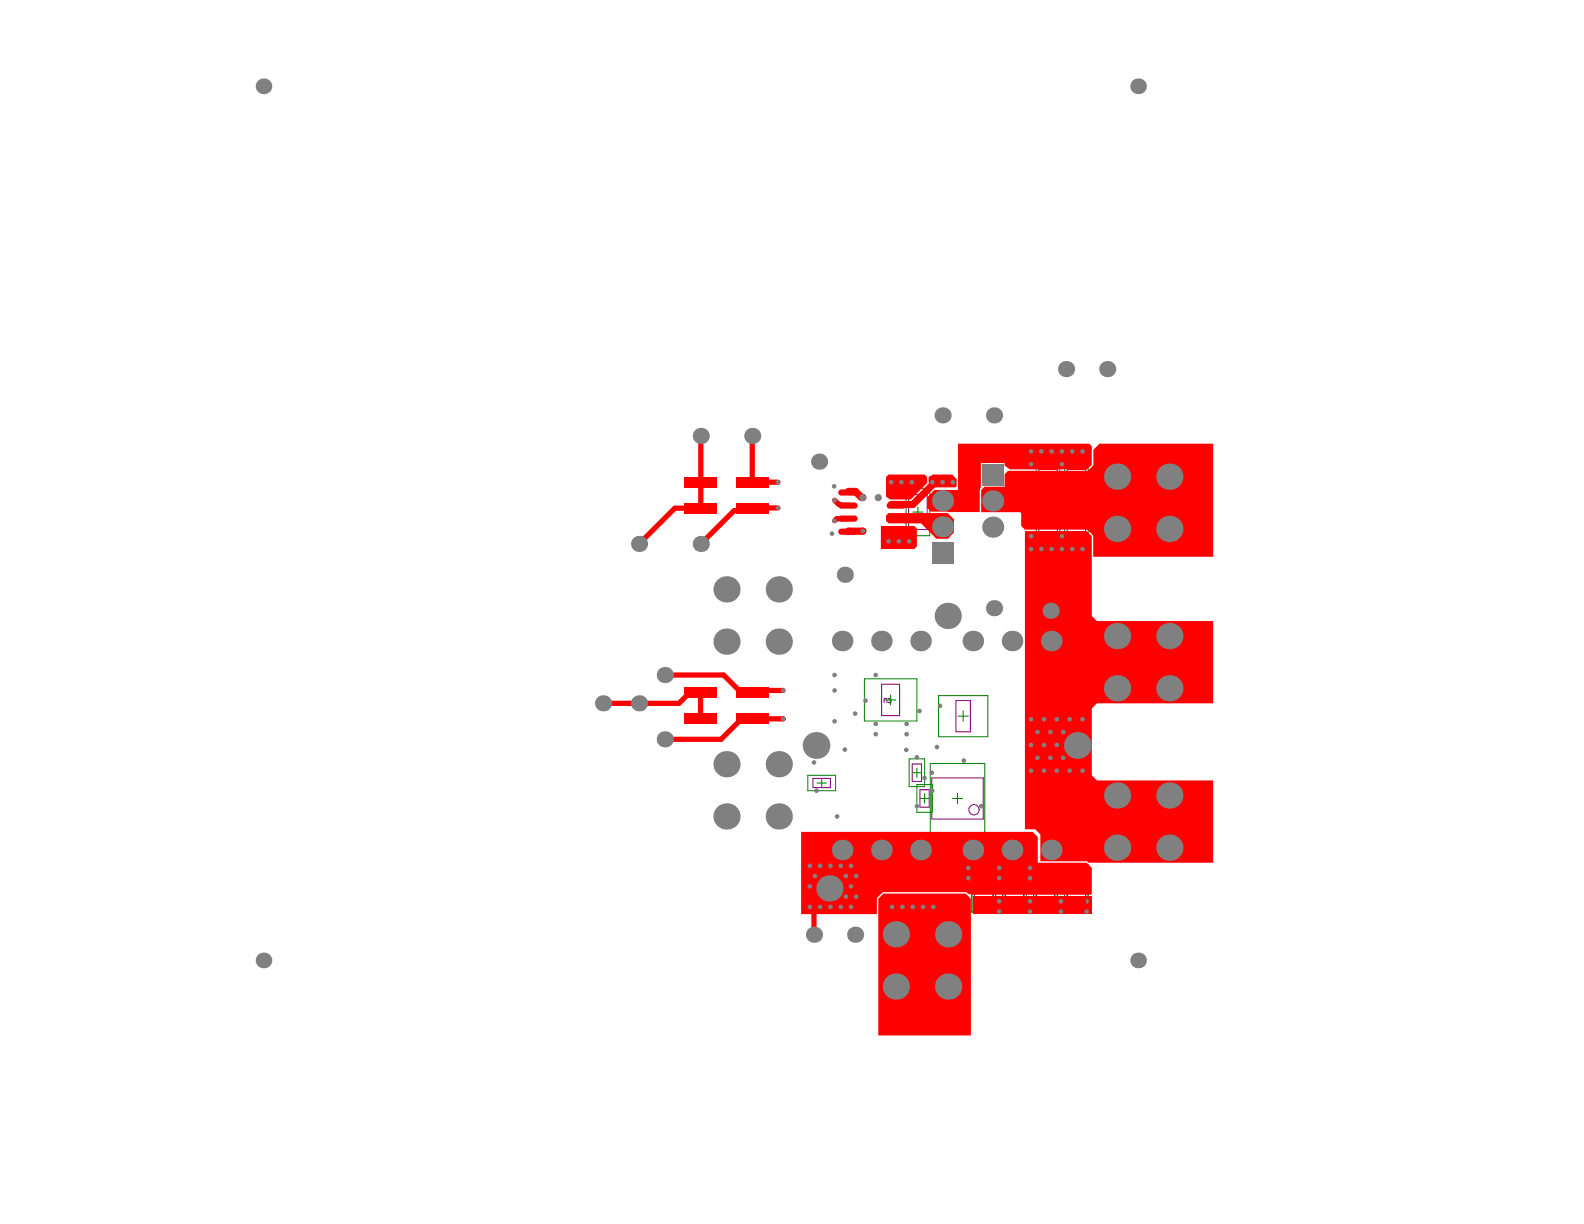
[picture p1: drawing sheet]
<svg xmlns="http://www.w3.org/2000/svg" width="279mm" height="216mm" viewBox="0 0 279 216" stroke-linecap="round" stroke-linejoin="round" font-family="sans-serif">
<g fill="none" stroke="#800080" stroke-width=".18">
<path d="M160.3 87.2h3.2v6.2h-3.2zM183.2 81.1h3.3v6.1h-3.3zM183.2 89.2h3.3v6.2h-3.3zM188.2 81.1h3.3v6.1h-3.3zM188.2 89.2h3.3v6.2h-3.3zM143.4 137.3h3.1v1.6h-3.1zM155.5 120.7h3.2v5.5h-3.2zM155.9 124v-.7l.2-.1 .3 .1v.7M157.2 123.2h-.5l.5 .5-.2 .3-.3-.2M160.9 134.8h1.6v3h-1.6zM162.3 139.3h1.6v3.1h-1.6zM164.4 137.2h9v7.3h-9z"/>
<path d="M168.6 123.6h2.6v5.5h-2.6zM171.9 153.6h3.3v6.2h-3.3zM177.3 153.6h3.3v6.2h-3.3zM182.8 153.6h3.2v6.2h-3.2zM188.2 153.6h3.3v6.2h-3.3z"/>
<circle cx="171.8" cy="142.8" r=".91"/>
</g>
<g fill="none" stroke="#008000" stroke-width=".18">
<path d="M182.8 80h4.2v16.5h-4.2zM187.8 80h4.1v16.5h-4.1zM159.8 86.1h4.2v8.4h-4.2zM161 90.3h1.8M161.9 89.4v1.8M182.8 88.3h4.2M182.8 88.1h4.2M184 84.2h1.8M184 92.3h1.8M184.9 83.2v1.9M184.9 91.4v1.8M187.8 88.3h4.1"/>
<path d="M187.8 88.1h4.1M189 84.2h1.8M189 92.3h1.8M189.9 83.2v1.9M189.9 91.4v1.8M152.5 119.7h9.2v7.5h-9.2zM142.5 136.8h4.9v2.7h-4.9zM144.1 138.1h1.7M144.9 137.3v1.6M156.2 123.5h1.8M157.1 122.5v1.9M160.4 133.9h2.7v4.9h-2.7z"/>
<path d="M160.9 136.3h1.6M161.7 135.5v1.6M161.7 138.4h2.7v4.9h-2.7zM164.1 134.7h9.6v12.3h-9.6zM165.5 122.7h8.7v7.3h-8.7zM168.9 139.9v1.8M169 126.3h1.8M169.9 125.4v1.8M162.3 140.8h1.6M163.1 140v1.7M168 140.8h1.8M171.4 152.5h4.2v8.4h-4.2z"/>
<path d="M172.6 156.7h1.8M173.5 155.8v1.8M176.9 152.5h4.2v8.4h-4.2zM178.1 156.7h1.8M179 155.8v1.8M182.3 152.5h4.2v8.4h-4.2zM183.5 156.7h1.8M184.4 155.8v1.8M187.8 152.5h4.1v8.4h-4.1zM189 156.7h1.8M189.9 155.8v1.8"/>
</g>
<g fill="#f00">
<path d="M155 158.5l.9-.9h14.4l1 .9v24.1h-16.4z"/>
<path d="M141.3 146.7h40.8l1 .9v4.6h8.5l1 .9v4.7h-20.9h-.5l-.9-.4h-14.5l-1.1 1.1v2.7h-13.4z"/>
<path d="M163.8 84.2l.8-.5h3.3l.8 .8v1.3l-.2 .2h-4.1a1.8 1.8 0 0 1-.6-1.8z"/>
<path d="M169 78.3h23.1l.5 .4v3.3l-.8 .8h-13.7l-.9-.7v-.4h-4.2v4.2l-.2 .5v3.9h-8.6l-.7-.7v-1.9l1.3-1.3h4.2z"/>
<path d="M156.3 84.2l.4-.5h6.4l.4 .5v1l-2.8 2.9h-3.6l-.8-.5z"/>
<path d="M156.3 91l.4-.5h10.5l1.1 1.1v2.3l-1.1 1.1h-2l-2.7-2.7h-5.8l-.4-.4z"/>
<path d="M173.1 86.4l.5-.5h3.6v-2.2l.6-.7h14.1l1-.9v-2.8l1-1h20.1v19.9h-21.2v-3.6l-1-1.1-11-.1-.7-.6v-2.2l-.2-.3h-6.8z"/>
<path d="M180.8 93.7h10.9l.9 .9v14l.9 .9h20.5v14.6h-20.5l-.9 .9v11.8l.9 .9h20.5v14.5h-22l-.3-.3h-8.2v-4.7l-.9-.9h-1.8z"/>
<path d="M155.4 92.8h5.9l.4 .4v3.2l-.4 .4h-5.9z"/>
<path d="M171.7 158.1h20.9v3.1h-20.9z"/>
</g>
<g fill="none" stroke="#f00" stroke-width=".92">
<path d="M123.6 76.9v12.7h-4.6l-6.3 6.3M132.7 76.9l.1 8.1M123.6 85h.1M132.8 85.1h4.4M137.2 89.6h-4.4l-.5 .5h-2.8l-5.9 5.8M147.2 88.2l.7 .8 .4 .1h1.4M149.4 91.4l-1.8 .1-.4 .4M158.2 93.6l-.1 .1M117.3 119.1h10.3l3.2 3.1h1.9l.5-.4h4.9M106.4 124.1h13.4l1.8-1.9h2v4.6M138.1 126.8h-7.3l-3.6 3.6h-9.9M138.1 126.8h.1"/>
<path d="M144.7 160l-1.1 1.1v3.8M167.2 149.5h.4"/>
</g>
<path d="M149.7 86.7h1.2l1 1 .3 .1M152.2 93.7l-2.6 .1M166.3 85.1h-1.4l-3.9 3.9h-3.8" fill="none" stroke="#f00" stroke-width="1.3"/>
<g fill="#808080">
<circle cx="164.6" cy="160" r=".41"/>
<circle cx="162.8" cy="160" r=".41"/>
<circle cx="161" cy="160" r=".41"/>
<circle cx="159.2" cy="160" r=".41"/>
<circle cx="157.4" cy="160" r=".41"/>
<circle cx="156.7" cy="95.5" r=".41"/>
<circle cx="158.6" cy="95.5" r=".41"/>
<circle cx="161.7" cy="142.2" r=".41"/>
<circle cx="164.4" cy="139.5" r=".41"/>
<circle cx="150.1" cy="152.7" r=".41"/>
<circle cx="151" cy="154.5" r=".41"/>
<circle cx="150.1" cy="156.3" r=".41"/>
<circle cx="151" cy="158.2" r=".41"/>
<circle cx="150.1" cy="160" r=".41"/>
<circle cx="148.3" cy="152.7" r=".41"/>
<circle cx="149.2" cy="154.5" r=".41"/>
<circle cx="149.2" cy="158.2" r=".41"/>
<circle cx="148.3" cy="160" r=".41"/>
<circle cx="146.5" cy="152.7" r=".41"/>
<circle cx="146.5" cy="160" r=".41"/>
<circle cx="144.7" cy="152.7" r=".41"/>
<circle cx="144.7" cy="160" r=".41"/>
<circle cx="142.9" cy="152.7" r=".41"/>
<circle cx="143.8" cy="154.5" r=".41"/>
<circle cx="142.9" cy="156.3" r=".41"/>
<circle cx="142.9" cy="160" r=".41"/>
<circle cx="190.9" cy="126.9" r=".41"/>
<circle cx="190.9" cy="135.9" r=".41"/>
<circle cx="188.7" cy="126.9" r=".41"/>
<circle cx="188.7" cy="135.9" r=".41"/>
<circle cx="186.4" cy="126.9" r=".41"/>
<circle cx="187.5" cy="129.1" r=".41"/>
<circle cx="186.4" cy="131.4" r=".41"/>
<circle cx="187.5" cy="133.7" r=".41"/>
<circle cx="186.4" cy="135.9" r=".41"/>
<circle cx="184.1" cy="126.9" r=".41"/>
<circle cx="185.3" cy="129.1" r=".41"/>
<circle cx="184.1" cy="131.4" r=".41"/>
<circle cx="185.3" cy="133.7" r=".41"/>
<circle cx="184.1" cy="135.9" r=".41"/>
<circle cx="181.9" cy="126.9" r=".41"/>
<circle cx="183" cy="129.1" r=".41"/>
<circle cx="181.9" cy="131.4" r=".41"/>
<circle cx="183" cy="133.7" r=".41"/>
<circle cx="181.9" cy="135.9" r=".41"/>
<circle cx="190.9" cy="96.8" r=".41"/>
<circle cx="187.3" cy="94.6" r=".41"/>
<circle cx="189.1" cy="96.8" r=".41"/>
<circle cx="183.7" cy="96.8" r=".41"/>
<circle cx="181.9" cy="96.8" r=".41"/>
<circle cx="187.3" cy="96.8" r=".41"/>
<circle cx="185.5" cy="96.8" r=".41"/>
<circle cx="190.9" cy="79.6" r=".41"/>
<circle cx="187.3" cy="79.6" r=".41"/>
<circle cx="185.5" cy="79.6" r=".41"/>
<circle cx="183.7" cy="79.6" r=".41"/>
<circle cx="189.1" cy="79.6" r=".41"/>
<circle cx="181.9" cy="79.6" r=".41"/>
<circle cx="176.2" cy="159" r=".41"/>
<circle cx="176.2" cy="160.8" r=".41"/>
<circle cx="191.7" cy="159" r=".41"/>
<circle cx="191.7" cy="160.8" r=".41"/>
<circle cx="170.8" cy="153.1" r=".41"/>
<circle cx="170.8" cy="154.9" r=".41"/>
<circle cx="176.2" cy="153.1" r=".41"/>
<circle cx="176.2" cy="154.9" r=".41"/>
<circle cx="181.7" cy="153.1" r=".41"/>
<circle cx="181.7" cy="154.9" r=".41"/>
<circle cx="187.1" cy="160.8" r=".41"/>
<circle cx="187.1" cy="159" r=".41"/>
<circle cx="181.7" cy="160.8" r=".41"/>
<circle cx="181.7" cy="159" r=".41"/>
<circle cx="181.9" cy="94.6" r=".41"/>
<circle cx="181.9" cy="81.9" r=".41"/>
<circle cx="187.3" cy="81.9" r=".41"/>
<circle cx="164.4" cy="85.1" r=".41"/>
<circle cx="160.4" cy="95.5" r=".41"/>
<circle cx="150.8" cy="125.9" r=".41"/>
<circle cx="173.1" cy="142.2" r=".41"/>
<circle cx="147.2" cy="88.2" r=".41"/>
<circle cx="147.2" cy="91.9" r=".41"/>
<circle cx="168.1" cy="85.1" r=".41"/>
<circle cx="166.3" cy="85.1" r=".41"/>
<circle cx="160.8" cy="85.1" r=".41"/>
<circle cx="159" cy="85.1" r=".41"/>
<circle cx="157.2" cy="85.1" r=".41"/>
<circle cx="146.8" cy="94.1" r=".41"/>
<circle cx="152.2" cy="93.7" r=".41"/>
<circle cx="154.5" cy="119.1" r=".41"/>
<circle cx="165.8" cy="124.5" r=".41"/>
<circle cx="152.7" cy="123.6" r=".41"/>
<circle cx="154.5" cy="127.7" r=".41"/>
<circle cx="147.2" cy="121.8" r=".41"/>
<circle cx="147.2" cy="127.2" r=".41"/>
<circle cx="147.1" cy="85.8" r=".41"/>
<circle cx="165.3" cy="131.8" r=".41"/>
<circle cx="159.9" cy="132.3" r=".41"/>
<circle cx="154.5" cy="129.5" r=".41"/>
<circle cx="164.4" cy="136.3" r=".41"/>
<circle cx="161.7" cy="133.6" r=".41"/>
<circle cx="149" cy="132.2" r=".41"/>
<circle cx="143.6" cy="134.5" r=".41"/>
<circle cx="144" cy="139.5" r=".41"/>
<circle cx="154.9" cy="87.8" r=".64"/>
<circle cx="152.2" cy="87.8" r=".64"/>
<circle cx="147.7" cy="144" r=".41"/>
<circle cx="163.1" cy="137.2" r=".41"/>
<circle cx="170" cy="134.2" r=".41"/>
<circle cx="138.1" cy="121.8" r=".41"/>
<circle cx="138.1" cy="126.8" r=".41"/>
<circle cx="147.2" cy="119.1" r=".41"/>
<circle cx="162.2" cy="125.4" r=".41"/>
<circle cx="159.9" cy="127.7" r=".41"/>
<circle cx="159.9" cy="129.5" r=".41"/>
<circle cx="137.2" cy="85.1" r=".41"/>
<circle cx="137.2" cy="89.6" r=".41"/>
<circle cx="46.5" cy="169.4" r="1.38"/>
<circle cx="117.3" cy="130.4" r="1.43"/>
<circle cx="128.2" cy="134.8" r="2.32"/>
<circle cx="128.2" cy="144" r="2.32"/>
<circle cx="137.4" cy="134.8" r="2.32"/>
<circle cx="137.4" cy="144" r="2.32"/>
<circle cx="143.6" cy="164.9" r="1.43"/>
<circle cx="143.9" cy="131.5" r="2.36"/>
<circle cx="158" cy="174" r="2.32"/>
<circle cx="150.8" cy="164.9" r="1.43"/>
<circle cx="158" cy="164.8" r="2.32"/>
<circle cx="146.3" cy="156.7" r="2.32"/>
<circle cx="148.6" cy="149.9" r="1.82"/>
<circle cx="162.4" cy="149.9" r="1.82"/>
<circle cx="155.5" cy="149.9" r="1.82"/>
<circle cx="46.5" cy="15.2" r="1.38"/>
<circle cx="106.4" cy="124.1" r="1.43"/>
<circle cx="112.7" cy="95.9" r="1.43"/>
<circle cx="112.7" cy="124.1" r="1.43"/>
<circle cx="117.3" cy="119.1" r="1.43"/>
<circle cx="123.6" cy="76.9" r="1.43"/>
<circle cx="123.6" cy="95.9" r="1.43"/>
<circle cx="128.2" cy="113.2" r="2.32"/>
<circle cx="128.2" cy="104" r="2.32"/>
<circle cx="132.7" cy="76.9" r="1.43"/>
<circle cx="137.4" cy="113.2" r="2.32"/>
<circle cx="137.4" cy="104" r="2.32"/>
<circle cx="148.6" cy="113.1" r="1.82"/>
<circle cx="162.4" cy="113.1" r="1.82"/>
<circle cx="155.5" cy="113.1" r="1.82"/>
<circle cx="149" cy="101.4" r="1.43"/>
<circle cx="144.5" cy="81.4" r="1.43"/>
<circle cx="167.2" cy="174" r="2.32"/>
<circle cx="171.6" cy="149.9" r="1.82"/>
<circle cx="167.2" cy="164.8" r="2.32"/>
<circle cx="178.5" cy="149.9" r="1.82"/>
<circle cx="200.7" cy="169.4" r="1.38"/>
<circle cx="185.4" cy="149.9" r="1.82"/>
<circle cx="206.3" cy="149.5" r="2.32"/>
<circle cx="197" cy="149.5" r="2.32"/>
<circle cx="197" cy="140.3" r="2.32"/>
<circle cx="206.3" cy="140.3" r="2.32"/>
<circle cx="190" cy="131.5" r="2.36"/>
<circle cx="206.3" cy="121.4" r="2.32"/>
<circle cx="197" cy="121.4" r="2.32"/>
<circle cx="167.2" cy="108.6" r="2.32"/>
<circle cx="166.3" cy="88.3" r="1.86"/>
<circle cx="166.3" cy="92.9" r="1.86"/>
<circle cx="166.3" cy="73.3" r="1.43"/>
<circle cx="171.6" cy="113.1" r="1.82"/>
<circle cx="175.3" cy="107.3" r="1.43"/>
<circle cx="175.1" cy="88.4" r="1.86"/>
<circle cx="175.1" cy="93" r="1.86"/>
<circle cx="175.3" cy="73.3" r="1.43"/>
<circle cx="178.5" cy="113.1" r="1.82"/>
<circle cx="185.4" cy="113.1" r="1.82"/>
<circle cx="197" cy="112.2" r="2.32"/>
<circle cx="206.3" cy="112.2" r="2.32"/>
<circle cx="185.3" cy="107.7" r="1.43"/>
<circle cx="197" cy="93.3" r="2.32"/>
<circle cx="206.3" cy="93.3" r="2.32"/>
<circle cx="197" cy="84.1" r="2.32"/>
<circle cx="206.3" cy="84.1" r="2.32"/>
<circle cx="188" cy="65.1" r="1.43"/>
<circle cx="195.3" cy="65.1" r="1.43"/>
<circle cx="200.7" cy="15.2" r="1.38"/>
</g>
<g fill="#808080">
<path d="M164.4 95.7h3.7v3.7h-3.7z" fill-rule="evenodd"/>
<path d="M173.2 81.9h3.8v3.7h-3.8z" fill-rule="evenodd"/>
</g>
<path d="M156.9 93.8h2.4" fill="none" stroke="#f00" stroke-width="1.1"/>
<g fill="#f00">
<path d="M171.9 153h3.3v2.3h-3.3z" fill-rule="evenodd"/>
<path d="M188.2 153h3.3v2.3h-3.3z" fill-rule="evenodd"/>
<path d="M177.3 153h3.3v2.3h-3.3z" fill-rule="evenodd"/>
<path d="M182.8 153h3.2v2.3h-3.2z" fill-rule="evenodd"/>
<path d="M188.2 93.7h3.3v2.3h-3.3z" fill-rule="evenodd"/>
<path d="M188.2 80.4h3.3v2.4h-3.3z" fill-rule="evenodd"/>
<path d="M183.2 80.4h3.3v2.4h-3.3z" fill-rule="evenodd"/>
<path d="M183.2 93.7h3.3v2.3h-3.3z" fill-rule="evenodd"/>
<path d="M188.2 158.1h3.3v2.3h-3.3z" fill-rule="evenodd"/>
<path d="M182.8 158.1h3.2v2.3h-3.2z" fill-rule="evenodd"/>
<path d="M177.3 158.1h3.3v2.3h-3.3z" fill-rule="evenodd"/>
</g>
<path d="M148.4 93.8h2.3" fill="none" stroke="#f00" stroke-width="1.1"/>
<g fill="#f00">
<path d="M120.8 84.1h5.7v1.8h-5.7z" fill-rule="evenodd"/>
<path d="M120.8 88.7h5.7v1.9h-5.7z" fill-rule="evenodd"/>
<path d="M120.7 121.3h5.7v1.8h-5.7z" fill-rule="evenodd"/>
<path d="M120.7 125.9h5.7v1.8h-5.7z" fill-rule="evenodd"/>
<path d="M171.9 158.1h3.3v2.3h-3.3z" fill-rule="evenodd"/>
</g>
<path d="M148.4 86.9h2.3M156.9 91.5h2.4M156.9 89.2h2.4" fill="none" stroke="#f00" stroke-width="1.1"/>
<g fill="#f00">
<path d="M129.9 121.3h5.7v1.8h-5.7z" fill-rule="evenodd"/>
<path d="M129.9 125.9h5.7v1.8h-5.7z" fill-rule="evenodd"/>
<path d="M188.2 85.5h3.3v2.4h-3.3z" fill-rule="evenodd"/>
<path d="M183.2 88.6h3.3v2.4h-3.3z" fill-rule="evenodd"/>
</g>
<path d="M148.4 91.5h2.3M148.4 89.2h2.3M156.9 86.9h2.4" fill="none" stroke="#f00" stroke-width="1.1"/>
<g fill="#f00">
<path d="M183.2 85.5h3.3v2.4h-3.3z" fill-rule="evenodd"/>
<path d="M129.9 88.7h5.7v1.9h-5.7z" fill-rule="evenodd"/>
<path d="M129.9 84.1h5.7v1.8h-5.7z" fill-rule="evenodd"/>
<path d="M188.2 88.6h3.3v2.4h-3.3z" fill-rule="evenodd"/>
</g>
</svg>
